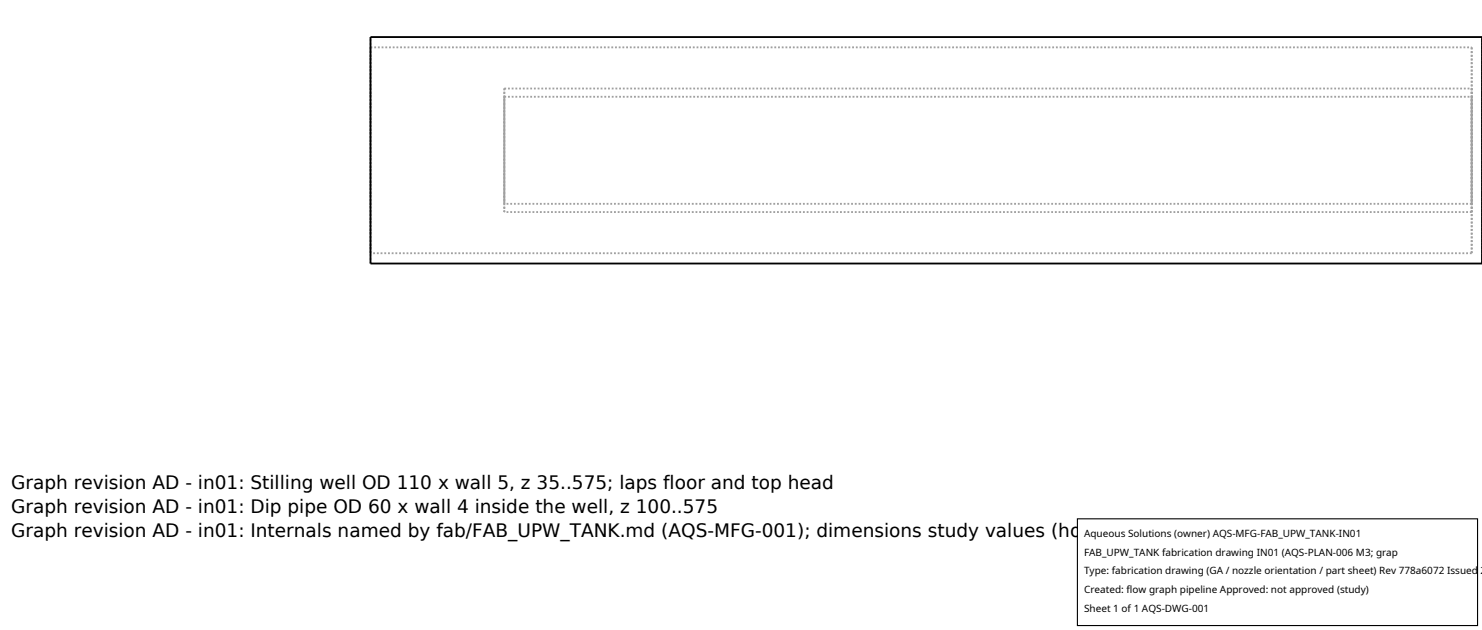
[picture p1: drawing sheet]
<svg xmlns="http://www.w3.org/2000/svg" width="212mm" height="90mm" viewBox="0 0 212 90" stroke-linecap="round" stroke-linejoin="round" font-family="sans-serif">
<defs><g id="words">
<g font-size="2.6">
<text x="1.6" y="69.8">Graph revision AD - in01: Stilling well OD 110 x wall 5, z 35..575; laps floor and top head</text>
<text x="1.6" y="73.3">Graph revision AD - in01: Dip pipe OD 60 x wall 4 inside the well, z 100..575</text>
<text x="1.6" y="76.7">Graph revision AD - in01: Internals named by fab/FAB_UPW_TANK.md (AQS-MFG-001); dimensions study values (hold, W12); node internals row none</text>
</g>
<g font-size="1.4">
<text x="154.8" y="76.6">Aqueous Solutions (owner) AQS-MFG-FAB_UPW_TANK-IN01</text>
<text x="154.8" y="79.3">FAB_UPW_TANK fabrication drawing IN01 (AQS-PLAN-006 M3; grap</text>
<text x="154.8" y="82">Type: fabrication drawing (GA / nozzle orientation / part sheet) Rev 778a6072 Issued 2</text>
<text x="154.8" y="84.7">Created: flow graph pipeline Approved: not approved (study)</text>
<text x="154.8" y="87.4">Sheet 1 of 1 AQS-DWG-001</text>
</g>
</g></defs>
<g fill="none" stroke="#a0a0a0" stroke-width=".26" stroke-dasharray=".3 .3" stroke-linecap="butt">
<path d="M52.9 6.8v29.4M52.9 6.8h157.3M72 12.6v17.7M72 12.6h138.2M72 13.8v15.3M72 13.8h138.2M210.2 6.8v29.4M210.2 12.6v17.7M210.2 13.8v15.3M52.9 37.6v-32.3M52.9 36.2v-29.4M72 30.3v-17.7"/>
<path d="M72 29.1v-15.3M210.2 36.2v-29.4M210.2 30.3v-17.7M210.2 29.1v-15.3M210.2 36.2h-157.3M210.2 30.3h-138.2M210.2 29.1h-138.2M211.7 37.6v-32.3"/>
</g>
<path d="M52.9 5.3h158.8v32.3h-158.8z" fill="none" stroke="#000" stroke-width=".26"/>
<path d="M153.9 74.1h57.1v15.2h-57.1z" fill="#fff" stroke="#000" stroke-width=".16"/>
<use href="#words"/>
</svg>
